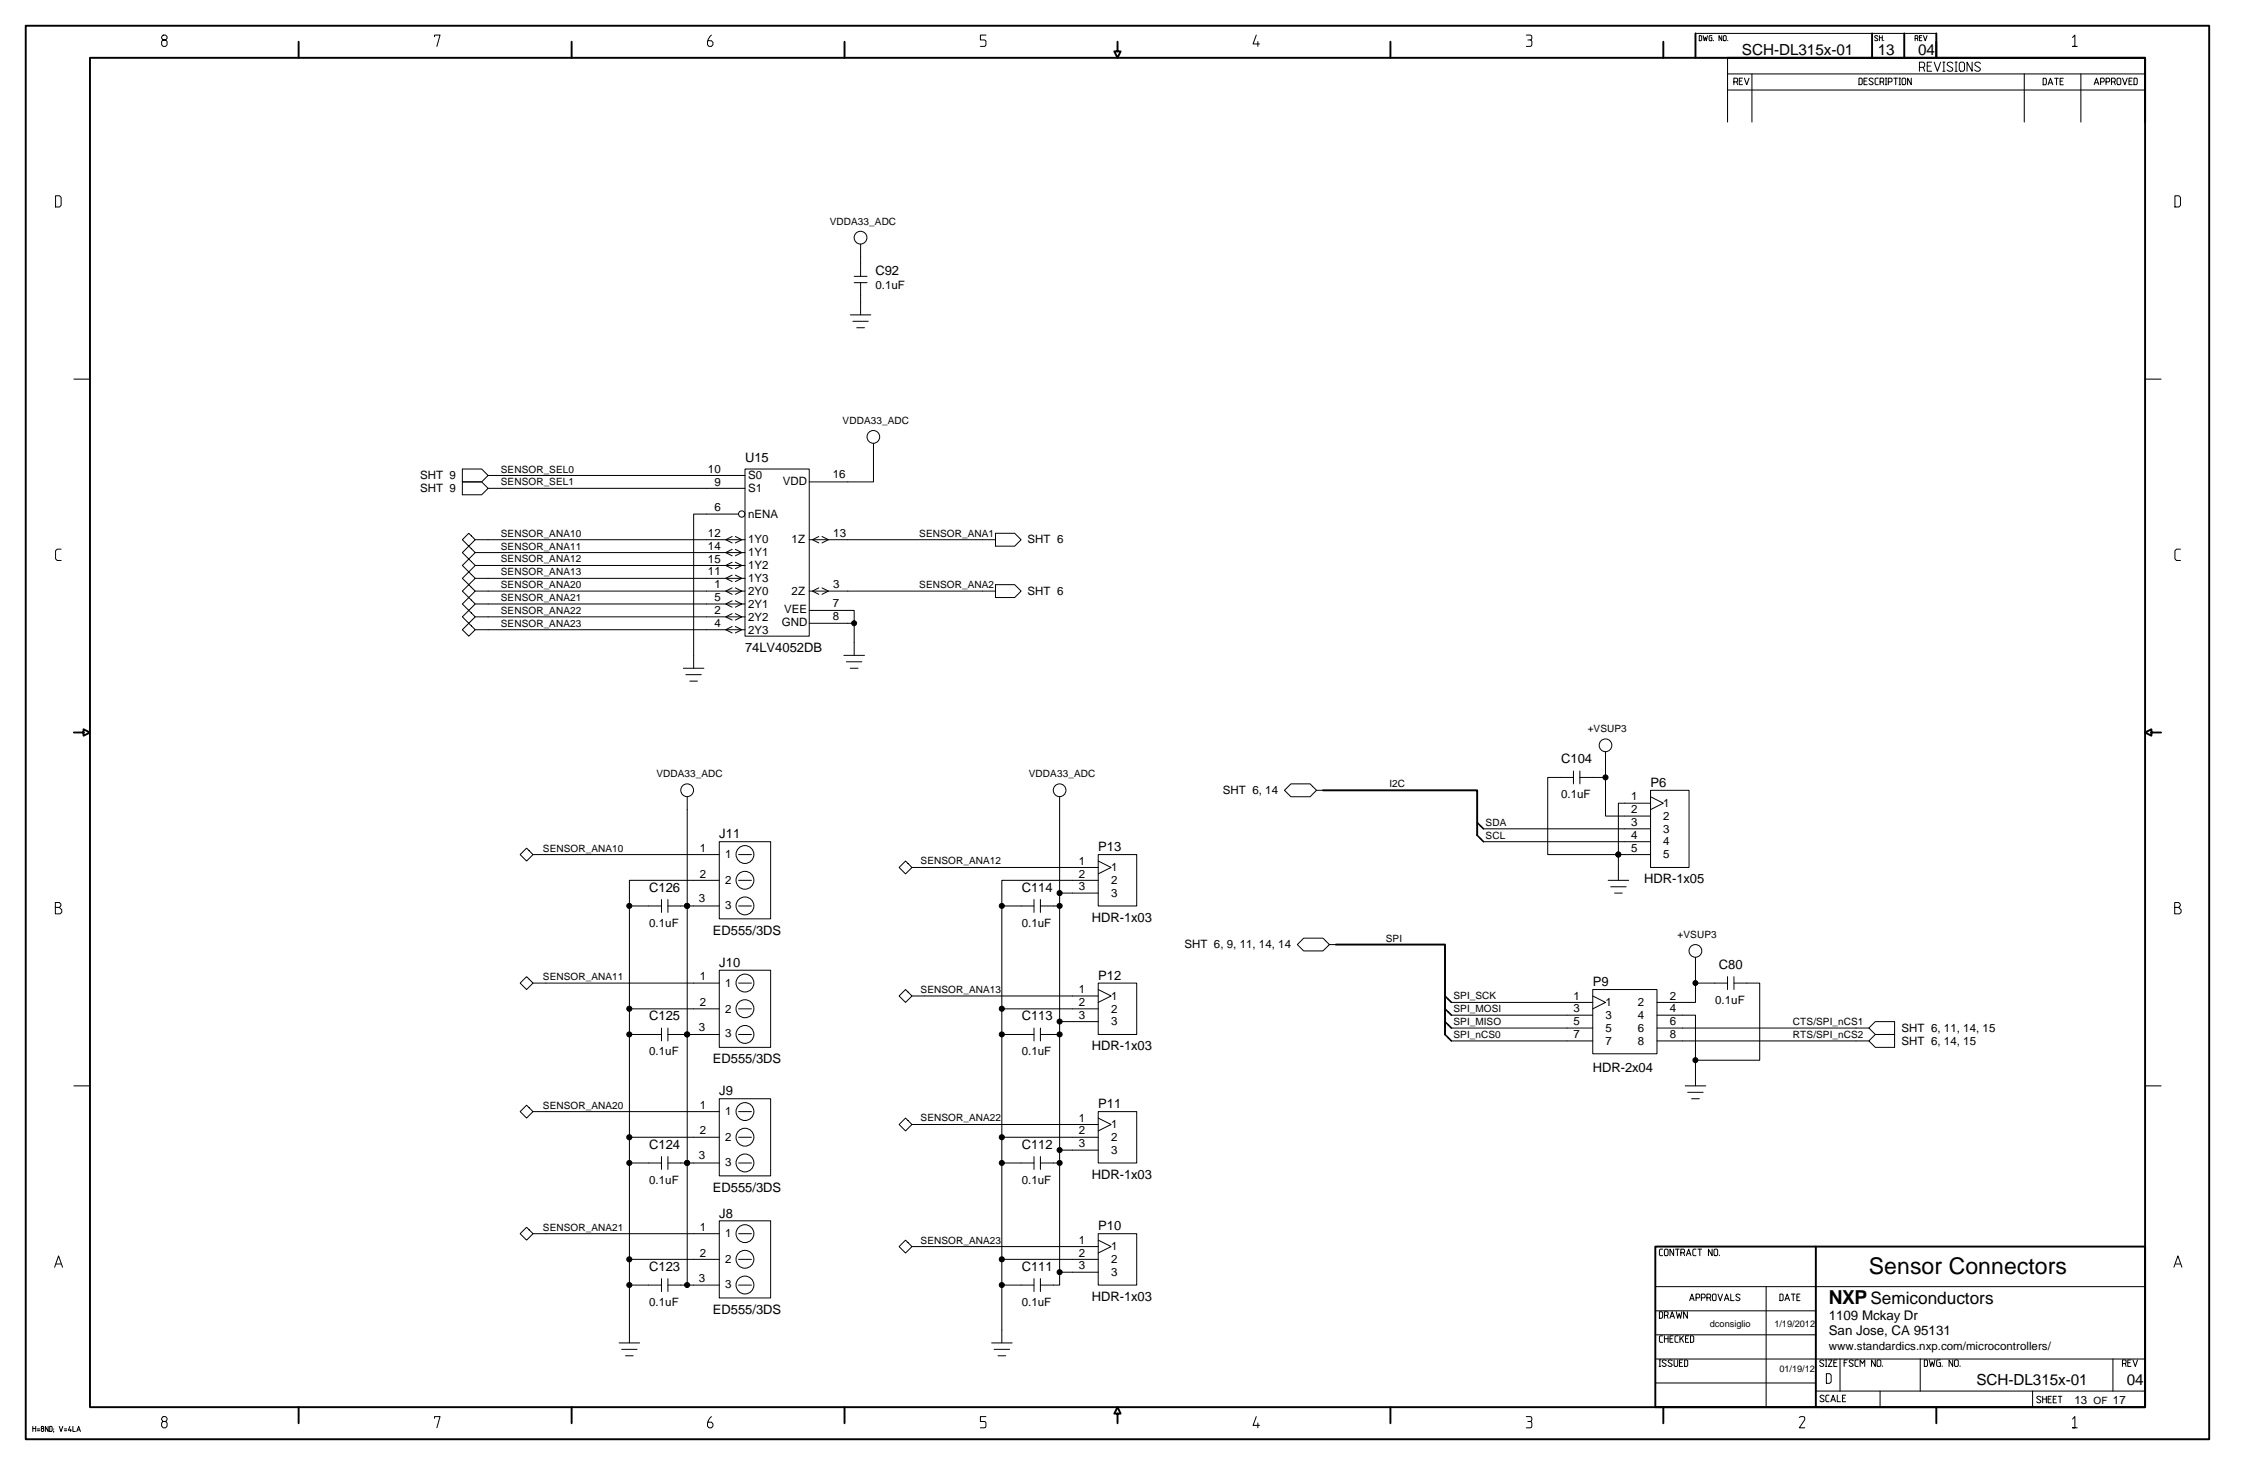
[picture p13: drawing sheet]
<svg xmlns="http://www.w3.org/2000/svg" width="432mm" height="279mm" viewBox="0 0 432 279" stroke-linecap="round" stroke-linejoin="round" font-family="sans-serif">
<defs><g id="words">
<text font-size="4.4" x="356.6" y="243">Sensor Connectors</text>
<text font-size="3.7" x="348.9" y="248.7">NXP</text>
<text font-size="3.3" x="356.9" y="248.8">Semiconductors</text>
<g font-size="2.9">
<text x="332.4" y="10.5">SCH-DL315x-01</text>
<text x="358.3" y="10.5">13</text>
<text x="366" y="10.5">04</text>
<text x="377.1" y="264.1">SCH-DL315x-01</text>
<text x="405.8" y="264.1">04</text>
</g>
<g font-size="2.5">
<text x="167" y="52.5">C92</text>
<text x="142.2" y="88.2">U15</text>
<text x="142.2" y="124.4">74LV4052DB</text>
<text x="297.9" y="145.5">C104</text>
<text x="314.9" y="150.1">P6</text>
<text x="137.2" y="159.9">J11</text>
<text x="209.5" y="162.3">P13</text>
<text x="123.9" y="170">C126</text>
<text x="194.9" y="170">C114</text>
<text x="313.7" y="168.5">HDR-1x05</text>
<text x="136" y="178.3">ED555/3DS</text>
<text x="208.3" y="175.8">HDR-1x03</text>
<text x="137.2" y="184.4">J10</text>
<text x="328" y="184.7">C80</text>
<text x="209.5" y="186.8">P12</text>
<text x="303.9" y="188.1">P9</text>
<text x="123.9" y="194.5">C125</text>
<text x="194.9" y="194.5">C113</text>
<text x="136" y="202.8">ED555/3DS</text>
<text x="208.3" y="200.3">HDR-1x03</text>
<text x="137.2" y="208.9">J9</text>
<text x="303.9" y="204.4">HDR-2x04</text>
<text x="209.5" y="211.3">P11</text>
<text x="123.9" y="219.1">C124</text>
<text x="194.9" y="219.1">C112</text>
<text x="136" y="227.3">ED555/3DS</text>
<text x="208.3" y="224.8">HDR-1x03</text>
<text x="137.2" y="232.2">J8</text>
<text x="209.5" y="234.6">P10</text>
<text x="123.9" y="242.3">C123</text>
<text x="194.9" y="242.3">C111</text>
<text x="136" y="250.6">ED555/3DS</text>
<text x="208.3" y="248.1">HDR-1x03</text>
<text x="348.9" y="251.8">1109 Mckay Dr</text>
<text x="348.9" y="254.7">San Jose, CA 95131</text>
</g>
<g font-size="2.2">
<text x="167" y="55.1">0.1uF</text>
<text x="80.2" y="91.4">SHT 9</text>
<text x="80.2" y="93.9">SHT 9</text>
<text x="135.1" y="90.1">10</text>
<text x="136.3" y="92.6">9</text>
<text x="142.8" y="93.9">S1</text>
<text x="142.8" y="91.4">S0</text>
<text x="149.4" y="92.5">VDD</text>
<text x="158.9" y="91.2">16</text>
<text x="136.3" y="97.5">6</text>
<text x="142.8" y="98.8">nENA</text>
<text x="135.1" y="107.3">15</text>
<text x="135.1" y="104.9">14</text>
<text x="135.1" y="102.4">12</text>
<text x="142.8" y="106.1">1Y1</text>
<text x="142.8" y="103.7">1Y0</text>
<text x="151" y="103.7">1Z</text>
<text x="159" y="102.4">13</text>
<text x="196.1" y="103.7">SHT 6</text>
<text x="135.1" y="109.7">11</text>
<text x="136.3" y="112.2">1</text>
<text x="142.8" y="113.5">2Y0</text>
<text x="142.8" y="111">1Y3</text>
<text x="142.8" y="108.6">1Y2</text>
<text x="151" y="113.5">2Z</text>
<text x="159" y="112.2">3</text>
<text x="196.1" y="113.5">SHT 6</text>
<text x="136.3" y="119.6">4</text>
<text x="136.3" y="117.1">2</text>
<text x="136.3" y="114.7">5</text>
<text x="142.8" y="118.4">2Y2</text>
<text x="142.8" y="115.9">2Y1</text>
<text x="149.2" y="119.4">GND</text>
<text x="149.6" y="117">VEE</text>
<text x="158.9" y="118.2">8</text>
<text x="158.9" y="115.7">7</text>
<text x="142.8" y="120.8">2Y3</text>
<text x="233.3" y="151.4">SHT 6, 14</text>
<text x="297.9" y="152.3">0.1uF</text>
<text x="311.3" y="152.7">1</text>
<text x="311.3" y="155.1">2</text>
<text x="317.4" y="153.9">1</text>
<text x="311.3" y="157.5">3</text>
<text x="311.3" y="160">4</text>
<text x="317.4" y="161.2">4</text>
<text x="317.4" y="158.8">3</text>
<text x="317.4" y="156.4">2</text>
<text x="133.6" y="167.4">2</text>
<text x="133.6" y="162.5">1</text>
<text x="138.3" y="163.7">1</text>
<text x="205.9" y="167.4">2</text>
<text x="205.9" y="164.9">1</text>
<text x="212" y="166.2">1</text>
<text x="311.3" y="162.5">5</text>
<text x="317.4" y="163.7">5</text>
<text x="133.3" y="172.1">3</text>
<text x="138.3" y="168.6">2</text>
<text x="138.3" y="173.4">3</text>
<text x="205.9" y="169.8">3</text>
<text x="212" y="171">3</text>
<text x="212" y="168.6">2</text>
<text x="123.9" y="176.8">0.1uF</text>
<text x="194.9" y="176.8">0.1uF</text>
<text x="226" y="180.9">SHT 6, 9, 11, 14, 14</text>
<text x="133.6" y="191.9">2</text>
<text x="133.6" y="187">1</text>
<text x="138.3" y="188.2">1</text>
<text x="205.9" y="189.4">1</text>
<text x="205.9" y="191.9">2</text>
<text x="212" y="190.7">1</text>
<text x="300.2" y="190.6">1</text>
<text x="306.3" y="191.9">1</text>
<text x="312.5" y="191.9">2</text>
<text x="318.6" y="190.6">2</text>
<text x="327.3" y="191.5">0.1uF</text>
<text x="133.3" y="196.6">3</text>
<text x="138.3" y="193.1">2</text>
<text x="138.3" y="197.9">3</text>
<text x="205.9" y="194.3">3</text>
<text x="212" y="195.6">3</text>
<text x="212" y="193.1">2</text>
<text x="300.2" y="193.1">3</text>
<text x="300.2" y="195.5">5</text>
<text x="300.2" y="198">7</text>
<text x="306.3" y="196.8">5</text>
<text x="306.3" y="194.3">3</text>
<text x="312.5" y="196.8">6</text>
<text x="312.5" y="194.3">4</text>
<text x="318.6" y="193.1">4</text>
<text x="318.6" y="195.5">6</text>
<text x="318.6" y="198">8</text>
<text x="362.8" y="196.8">SHT 6, 11, 14, 15</text>
<text x="123.9" y="201.3">0.1uF</text>
<text x="194.9" y="201.3">0.1uF</text>
<text x="306.3" y="199.2">7</text>
<text x="312.5" y="199.2">8</text>
<text x="362.8" y="199.2">SHT 6, 14, 15</text>
<text x="133.6" y="211.5">1</text>
<text x="138.3" y="212.7">1</text>
<text x="205.9" y="213.9">1</text>
<text x="212" y="215.2">1</text>
<text x="133.3" y="221.1">3</text>
<text x="133.6" y="216.4">2</text>
<text x="138.3" y="217.6">2</text>
<text x="205.9" y="216.4">2</text>
<text x="205.9" y="218.8">3</text>
<text x="212" y="220.1">3</text>
<text x="212" y="217.6">2</text>
<text x="123.9" y="225.8">0.1uF</text>
<text x="138.3" y="222.4">3</text>
<text x="194.9" y="225.8">0.1uF</text>
<text x="133.6" y="239.6">2</text>
<text x="133.6" y="234.8">1</text>
<text x="138.3" y="236">1</text>
<text x="205.9" y="237.2">1</text>
<text x="205.9" y="239.6">2</text>
<text x="212" y="238.5">1</text>
<text x="133.3" y="244.4">3</text>
<text x="138.3" y="240.9">2</text>
<text x="138.3" y="245.7">3</text>
<text x="205.9" y="242.1">3</text>
<text x="212" y="243.4">3</text>
<text x="212" y="240.9">2</text>
<text x="123.9" y="249.1">0.1uF</text>
<text x="194.9" y="249.1">0.1uF</text>
<text x="348.9" y="257.5">www.standardics.nxp.com/microcontrollers/</text>
<text x="395.8" y="267.7">13</text>
<text x="403.2" y="267.7">17</text>
</g>
<g font-size="1.9">
<text x="158.3" y="42.9">VDDA33_ADC</text>
<text x="160.8" y="80.9">VDDA33_ADC</text>
<text x="95.6" y="90.1">SENSOR_SEL0</text>
<text x="95.6" y="92.6">SENSOR_SEL1</text>
<text x="95.6" y="102.4">SENSOR_ANA10</text>
<text x="95.6" y="104.8">SENSOR_ANA11</text>
<text x="95.6" y="107.3">SENSOR_ANA12</text>
<text x="175.4" y="102.4">SENSOR_ANA1</text>
<text x="95.6" y="109.7">SENSOR_ANA13</text>
<text x="95.6" y="112.2">SENSOR_ANA20</text>
<text x="175.4" y="112.2">SENSOR_ANA2</text>
<text x="95.6" y="114.6">SENSOR_ANA21</text>
<text x="95.6" y="117.1">SENSOR_ANA22</text>
<text x="95.6" y="119.5">SENSOR_ANA23</text>
<text x="303" y="139.7">+VSUP3</text>
<text x="125.2" y="148.3">VDDA33_ADC</text>
<text x="196.3" y="148.3">VDDA33_ADC</text>
<text x="265.1" y="150.2">I2C</text>
<text x="283.5" y="157.5">SDA</text>
<text x="283.5" y="160">SCL</text>
<text x="103.6" y="162.4">SENSOR_ANA10</text>
<text x="175.7" y="164.9">SENSOR_ANA12</text>
<text x="264.4" y="179.6">SPI</text>
<text x="320.1" y="178.9">+VSUP3</text>
<text x="103.6" y="186.9">SENSOR_ANA11</text>
<text x="175.7" y="189.4">SENSOR_ANA13</text>
<text x="277.3" y="190.6">SPI_SCK</text>
<text x="277.3" y="193.1">SPI_MOSI</text>
<text x="277.3" y="195.5">SPI_MISO</text>
<text x="277.3" y="198">SPI_nCS0</text>
<text x="342.1" y="197.9">RTS/SPI_nCS2</text>
<text x="342.1" y="195.5">CTS/SPI_nCS1</text>
<text x="103.6" y="211.4">SENSOR_ANA20</text>
<text x="175.7" y="213.9">SENSOR_ANA22</text>
<text x="103.6" y="234.7">SENSOR_ANA21</text>
<text x="175.7" y="237.2">SENSOR_ANA23</text>
<text x="399.5" y="267.7">OF</text>
</g>
<g font-size="1.8">
<text x="326.3" y="253">dconsiglio</text>
<text x="338.6" y="253">1/19/2012</text>
<text x="339.5" y="261.6">01/19/12</text>
</g>
</g></defs>
<g fill="none" stroke="#000" stroke-width=".19">
<path d="M31.1 6.7l-.3 .3v.3l.3 .3h.5l.3 .3v.6l-.3 .3h-.5l-.3-.3v-.6l.3-.3h.5l.3-.3v-.3l-.3-.3zM82.9 7v-.3h1.1l-.6 2.1M135.7 6.7a2.04 2.04 0 0 0-.7 1.8l.3 .3h.4l.3-.3v-.4l-.3-.3h-.6M188.1 6.7h-1v.9h.7l.3 .3-.1 .8-.9 .1M239.7 6.7l-.6 1.7h1.2M240 7.9v.9M291.2 6.7h.8a.55 .55 0 0 1 .2 .8l-.2 .1M291.5 7.6l.7 .1 .1 .8-.3 .3h-.8M324.2 6.8h.4l.1 .1v.7l-.1 .2h-.4zM325 6.8l.2 1 .2-.7 .2 .7 .2-1M326.6 6.8h-.4l-.1 .1 .1 .9h.4v-.6h-.1M326.9 7.7v.1"/>
<path d="M328.5 6.8v1l-.5-1v1M329 6.8h.2l.2 .1v.7l-.2 .2h-.2l-.2-.2v-.7zM329.7 7.7v.1M330.8 15.6h.6l.2-.1v-.4l-.2-.2h-.6v1.3M331.4 15.6l.2 .6M331.9 15.5h.4M332.5 14.9h-.6v1.3h.6M332.8 14.9l.5 1.3 .4-1.3M354.7 14.9h.5l.1 .2v.9l-.1 .2h-.5zM355.7 15.5h.4M356.3 14.9h-.6v1.3h.6M357.4 15.1a.47 .47 0 0 0-.8 .1l.7 .5v.3a.49 .49 0 0 1-.7 0"/>
<path d="M358.3 6.9l-.2-.1-.3 .1v.2l.5 .5-.2 .2-.4-.2M358.4 14.9h-.5l-.1 .2v.9l.1 .2h.5M358.6 6.8v1M358.6 7.2h.6M358.7 15.6h.6l.1-.1v-.4l-.1-.2h-.6v1.3M359.2 6.8v1M359.3 15.6l.1 .6M359.4 7.7v.1M359.7 16.2h.3M359.7 14.9h.3M359.9 14.9v1.3M360.3 15.6h.5l.2-.1v-.4l-.2-.2h-.5v1.3"/>
<path d="M361.4 14.9h.7M361.7 14.9v1.3M362.4 16.2h.2M362.4 14.9h.2M362.5 14.9v1.3M363.1 14.9h.4l.1 .2v.9l-.1 .2h-.4l-.2-.2v-.9zM364.7 14.9v1.3l-.7-1.3v1.3M365.4 7.3h.4l.2-.1-.2-.4h-.4v1M365.8 7.3l.2 .5M366.2 12.8h.8l.2-.2v-.5l-.2-.2h-.8v1.7M366.2 7.2h.4M366.7 6.8h-.5v1h.5"/>
<path d="M367 12.8l.2 .8M367 6.8l.3 1 .4-1M367.7 12.6h.6M368.6 11.9h-.9v1.7h.9M369.1 11.9l.6 1.7 .6-1.7M369.5 6.4h-46v4.6h46M370.7 13.6h.4M370.7 11.9h.4M370.9 11.9v1.7M372.6 12.1a.62 .62 0 0 0-1.1 .1l.1 .3 .9 .5 .1 .2-.1 .3a.7 .7 0 0 1-1-.2M373 13.6h.4M373 11.9h.4"/>
<path d="M373.2 11.9v1.7M374.1 11.9h.5l.2 .2v1.2l-.2 .3h-.5l-.3-.3v-1.2zM376.3 11.9v1.7l-1-1.7v1.7M377.9 12.1a.62 .62 0 0 0-1.1 .1l.1 .3 .9 .5 .1 .2-.1 .3a.68 .68 0 0 1-1-.2M389.8 14.9h.5l.2 .2v.9l-.2 .2h-.5zM390.8 16.2l.4-1.3 .5 1.3M391 15.8h.5M392 14.9h.7M392.4 14.9v1.3M393.1 15.5h.4M393.7 14.9h-.6v1.3h.6M395.5 7.2l.4-.5v2.1h-.4h.9"/>
<path d="M399.6 16.2l.4-1.3 .5 1.3M399.8 15.8h.5M400.8 15.6h.5l.2-.1v-.4l-.2-.2h-.5v1.3M401.8 15.6h.6l.1-.1v-.4l-.1-.2h-.6v1.3M402.9 15.6h.5l.2-.1v-.4l-.2-.2h-.5v1.3M403.4 15.6l.2 .6M404.1 14.9h.4l.2 .2v.9l-.2 .2h-.4l-.2-.2v-.9zM405 14.9l.4 1.3 .5-1.3M406.2 15.5h.5M406.8 14.9h-.6v1.3h.6M407.2 14.9h.4l.2 .2v.9l-.2 .2h-.4zM10.6 37.3h.8l.3 .4v1.5l-.3 .3h-.8z"/>
<path d="M415 37.3h.8l.3 .4v1.5l-.3 .3h-.8zM163 52.7h2.4M163 53.9h2.4M164.2 46.6v6.1M164.2 53.9v6.1M162.2 60h4M162.7 61.3h3M163.5 62.5h1.5M88.2 89.5h3.7l1.2 1.2-1.2 1.2h-3.7h3.7l1.2 1.2-1.2 1.3h-3.7zM93.1 93.1h49.1M93.1 90.7h49.1M140.9 98h-8.5v29.4"/>
<path d="M142.2 89.5h12.2v31.8h-12.2zM166.7 84.6v7.3h-12.3M11.7 104.7h-.8l-.3 .4v1.5l.3 .3h.8M88.2 102.9l1.3-1.2 1.2 1.2-1.2 1.3zM88.2 107.8l1.3-1.2 1.2 1.2-1.2 1.3zM88.2 110.3l1.3-1.2 1.2 1.2-1.2 1.2zM88.2 112.7l1.3-1.2 1.2 1.2-1.2 1.3zM88.2 115.2l1.3-1.2 1.2 1.2-1.2 1.2zM88.2 117.6l1.3-1.2 1.2 1.2-1.2 1.3zM88.2 105.4l1.3-1.2 1.2 1.2-1.2 1.2zM90.7 102.9h51.5M90.7 112.7h51.5"/>
<path d="M90.7 105.4h51.5M90.7 107.8h51.5M90.7 110.3h51.5M90.7 115.2h51.5M90.7 117.6h51.5M139.7 119.5l-1.2 .6 1.2 .6M139.7 117l-1.2 .6 1.2 .7M139.7 114.6l-1.2 .6 1.2 .6M139.7 112.1l-1.2 .6 1.2 .6M139.7 109.7l-1.2 .6 1.2 .6M139.7 107.2l-1.2 .6 1.2 .7M139.7 104.8l-1.2 .6 1.2 .6"/>
<path d="M139.7 102.3l-1.2 .6 1.2 .6M140.3 119.5l1.2 .6-1.2 .6M140.3 117l1.2 .6-1.2 .7M140.3 114.6l1.2 .6-1.2 .6M140.3 112.1l1.2 .6-1.2 .6M140.3 109.7l1.2 .6-1.2 .6M140.3 107.2l1.2 .6-1.2 .7M140.3 104.8l1.2 .6-1.2 .6M140.3 102.3l1.2 .6-1.2 .6M154.4 116.4h8.6v8.6M154.4 102.9h35.5M154.4 112.7h35.5"/>
<path d="M156.2 112.1l-1.2 .6 1.2 .6M156.2 102.3l-1.2 .6 1.2 .6M156.8 112.1l1.3 .6-1.3 .6M156.8 102.3l1.3 .6-1.3 .6M163 118.9h-8.6M189.9 111.5h3.7l1.2 1.2-1.2 1.3h-3.7zM189.9 101.7h3.7l1.2 1.2-1.2 1.3h-3.7zM416.1 104.7h-.8l-.3 .4v1.5l.3 .3h.8M88.2 120.1l1.3-1.2 1.2 1.2-1.2 1.2zM90.7 120.1h51.5M130.4 127.4h3.9M130.9 128.7h2.9"/>
<path d="M131.6 129.9h1.5M161 125h4M161.5 126.2h2.9M162.2 127.4h1.5M131.1 152v93.1M202.2 152v93.1h-3.7M246.3 149.5h3.7l1.2 1.2-1.2 1.3h-3.7l-1.2-1.3zM251.2 150.7h1.2M283.1 158.1h31.8M300.2 148.3h-4.9v14.7h19.6M300.2 147v2.5M301.5 147v2.5"/>
<path d="M306.3 143.4v12.2h8.6M306.3 148.3h-4.8M314.9 150.7h7.4v14.7h-7.4zM314.9 152l2.5 1.2-2.5 1.2M314.9 153.2h-6.1v14.7M10.6 173.1h.7l.3-.4v-.3l-.3-.3h-.7v2.2h.9l.3-.3v-.5l-.5-.4M99.3 163l1.2-1.2 1.2 1.2-1.2 1.2zM101.7 163h35.5M120.1 172.8h6.1M126.2 171.6v2.4M127.4 172.8h9.8M127.4 171.6v2.4"/>
<path d="M137.2 167.9h-17.1v88.2M137.2 160.5h9.8v14.7h-9.8zM140.9 172.8h2.5M140.9 163h2.5M140.9 167.9h2.5M171.6 165.4l1.2-1.2 1.2 1.2-1.2 1.3zM191.2 172.8h6.1M197.3 171.6v2.4M198.5 171.6v2.4M198.5 172.8h3.7M209.5 163h7.4v9.8h-7.4zM209.5 164.2l2.5 1.2-2.5 1.3"/>
<path d="M209.6 167.9h-18.4v88.2M209.6 170.3h-7.4M209.6 165.4h-35.6M248.8 178.9h3.6l1.3 1.2-1.3 1.3h-3.6l-1.3-1.3zM283.1 160.5h31.8M306.9 167.9h3.9M307.3 169.1h3M308.1 170.3h1.4M415 173.1h.7l.3-.4v-.3l-.3-.3h-.7v2.2h.9l.3-.3v-.5l-.5-.4M99.3 187.5l1.2-1.2 1.2 1.2-1.2 1.2zM101.7 187.5h35.5M120.1 197.3h6.1"/>
<path d="M126.2 196.1v2.4M127.4 196.1v2.4M137.2 192.4h-17.1M137.2 185h9.8v14.7h-9.8zM137.2 197.3h-9.8M140.9 192.4h2.5M140.9 197.3h2.5M140.9 187.5h2.5M171.6 189.9l1.2-1.2 1.2 1.2-1.2 1.3zM174 189.9h35.6M191.2 192.4h18.4M191.2 197.3h6.1"/>
<path d="M197.3 196.1v2.4M198.5 196.1v2.4M198.5 197.3h3.7M202.2 194.8h7.4M209.5 187.5h7.4v9.8h-7.4zM209.5 188.7l2.5 1.2-2.5 1.3M253.7 180.1h1.2M276.9 191.2h27M276.9 193.6h27M276.9 196.1h27M276.9 198.5h27M303.9 188.7h12.3v12.3h-12.3z"/>
<path d="M303.9 189.9l2.4 1.3-2.4 1.2M316.2 193.6h7.3v13.5M323.5 182.6v8.6h-7.3M323.5 187.5h6.1M329.6 186.3v2.4M330.9 186.3v2.4M330.9 187.5h4.9v14.7h-12.3M356.6 196.1l1.2-1.3h3.7v4.9h-3.7l-1.2-1.2 1.2-1.2h3.7h-3.7zM356.6 196.1h-40.4M356.6 198.5h-40.4M99.3 212l1.2-1.2 1.2 1.2-1.2 1.2zM101.7 212h35.5"/>
<path d="M120.1 216.9h17.1M137.2 209.6h9.8v14.7h-9.8zM140.9 216.9h2.5M140.9 212h2.5M171.6 214.5l1.2-1.3 1.2 1.3-1.2 1.2zM174 214.5h35.6M191.2 216.9h18.4M202.2 219.4h7.4M209.5 212h7.4v9.8h-7.4zM209.5 213.2l2.5 1.3-2.5 1.2M321.5 207.1h4M322 208.3h3"/>
<path d="M322.8 209.5h1.5M99.3 235.3l1.2-1.2 1.2 1.2-1.2 1.2zM101.7 235.3h35.5M120.1 221.8h6.1M126.2 220.6v2.4M127.4 221.8h9.8M127.4 220.6v2.4M137.2 232.8h9.8v14.7h-9.8zM140.9 221.8h2.5M140.9 235.3h2.5M171.6 237.7l1.2-1.2 1.2 1.2-1.2 1.3zM174 237.7h35.6"/>
<path d="M191.2 221.8h6.1M197.3 220.6v2.4M198.5 220.6v2.4M198.5 221.8h3.7M209.5 235.3h7.4v9.8h-7.4zM209.5 236.5l2.5 1.2-2.5 1.3M317.2 238.2h-.4l-.2 .2v.9l.2 .2h.4M317.8 238.2h.3l.2 .2v.9l-.2 .2h-.3l-.2-.2v-.9zM319.3 238.2v1.3l-.7-1.3v1.3M319.7 238.2h.7M320.1 238.2v1.3M320.7 238.9h.5l.2-.1v-.4l-.2-.2h-.5v1.3"/>
<path d="M321.2 238.9l.2 .6M321.8 239.5l.4-1.3 .4 1.3M321.9 239.1h.6M323.6 238.2h-.4l-.2 .2v.9l.2 .2h.4M324 238.2h.7M324.3 238.2v1.3M326.7 238.2v1.3l-.7-1.3v1.3M327.2 238.2h.4l.1 .2v.9l-.1 .2h-.4l-.2-.2v-.9zM328.1 239.4v.1M10.4 241.7l.8-2.2 .7 2.2M10.7 241.1h.9M118.1 256.1h3.9"/>
<path d="M118.6 257.3h3M119.4 258.6h1.4M120.1 240.2h17.1M120.1 245.1h6.1M126.2 243.9v2.4M127.4 245.1h9.8M127.4 243.9v2.4M140.9 240.2h2.5M140.9 245.1h2.5M189.2 256.1h3.9M189.7 257.3h2.9M190.4 258.6h1.5"/>
<path d="M191.2 240.2h18.4M191.2 245.1h6.1M197.3 243.9v2.4M198.5 243.9v2.4M202.2 242.6h7.4M316.6 259.4h.3M316.6 250.2h.5l.1 .1v.9l-.1 .2h-.5zM316.7 259.4v1.2M317.2 254.8h-.4l-.2 .1v.9l.2 .2h.4M317.6 254.8v1.2M317.6 255.3h.7M317.6 250.9h.5l.2-.2v-.4l-.2-.1h-.5v1.2"/>
<path d="M317.9 259.5a.47 .47 0 0 0-.8 .1l.7 .6 .1 .1-.1 .2a.47 .47 0 0 1-.7-.1M318.1 250.9l.2 .5M318.3 254.8v1.2M318.6 255.3h.5M318.6 251.4l.5-1.2 .4 1.2M318.8 251h.5M319.1 259.5a.47 .47 0 0 0-.8 .1l.7 .6v.3a.49 .49 0 0 1-.7-.1M319.2 254.8h-.6v1.2h.6M319.4 259.4v1l.2 .2h.4l.1-.2v-1M319.8 250.2l.3 1.2 .3-.9 .3 .9 .2-1.2M320.2 254.8h-.4l-.2 .1v.9l.2 .2h.4M320.5 259.9h.4"/>
<path d="M320.5 254.8v1.2M320.8 255.2l.4 .8M321.1 259.4h-.6v1.2h.6M321.2 254.8l-.7 .7M321.4 259.4h.5l.1 .1v.9l-.1 .2h-.5zM321.6 255.3h.4M322 250.2v1.2l-.8-1.2v1.2M322.2 254.8h-.6v1.2h.6M322.4 248.1l.4-1.3 .5 1.3M322.6 254.8h.4l.2 .1v.9l-.2 .2h-.4zM322.6 247.7h.5M323.6 247.5h.5l.2-.1v-.4l-.2-.2h-.5v1.3"/>
<path d="M324.6 247.5h.6l.2-.1v-.4l-.2-.2h-.6v1.3M325.7 247.5h.5l.2-.1v-.4l-.2-.2h-.5v1.3M326.2 247.5l.2 .6M326.9 246.8h.4l.1 .2v.9l-.1 .2h-.4l-.2-.2v-.9zM327.8 246.8l.4 1.3 .5-1.3M329 248.1l.5-1.3 .4 1.3M329.2 247.7h.5M330.2 246.8v1.3h.7M332 247a.47 .47 0 0 0-.8 .1l.8 .7-.3 .3-.5-.2M337 245.4v23M339.6 246.8h.5l.1 .2v.9l-.1 .2h-.5zM340.6 248.1l.4-1.3 .5 1.3"/>
<path d="M340.7 247.7h.6M341.8 246.8h.7M342.2 246.8v1.3M342.9 247.4h.4M343.5 246.8h-.6v1.3h.6M348 259.5a.47 .47 0 0 0-.8 .1l.8 .7-.3 .3-.5-.2M348.3 259.4h.3M348.4 259.4v1.2M348.8 259.4h.8l-.8 1.2h.8M349.9 259.9h.5M350.5 259.4h-.6v1.2h.6M351.9 259.9h.4"/>
<path d="M352.5 259.4h-.6v1.2M353.6 259.5a.47 .47 0 0 0-.8 .1l.8 .7a.45 .45 0 0 1-.3 .3 .45 .45 0 0 1-.5-.2M354.6 259.4h-.5l-.2 .1v.9l.2 .2h.5M357.8 259.4v1.2l-.7-1.2v1.2M358.3 259.4h.4l.2 .1v.9l-.2 .2h-.4l-.1-.2v-.9zM367.2 259.4h.4l.2 .1v.9l-.2 .2h-.4zM368.1 259.4l.3 1.2 .3-.9 .3 .9 .2-1.2M370.2 259.4h-.5l-.2 .1v.9l.2 .2h.5v-.7h-.2M372.6 259.4v1.2l-.7-1.2v1.2M373.1 259.4h.4l.2 .1v.9l-.2 .2h-.4l-.2-.2v-.9zM406 259.9h.4M406.6 259.4h-.6v1.2h.6"/>
<path d="M407 259.4l.4 1.2 .5-1.2M414.8 241.7l.8-2.2 .7 2.2M415.1 241.1h.9M6.3 272v1M6.3 272.4h.5M6.8 272v1M7.1 272.9h.5M7.1 272.5h.5M8 272l-.1 .3 .4 .3-.1 .4h-.2l-.1-.4 .3-.2 .1-.2zM9.2 272v1l-.5-1v1M9.5 272l.4 .2v.7l-.1 .1h-.3zM10.2 272.9v.2"/>
<path d="M10.2 272.5v.1M11.3 272l.3 1 .4-1M12.3 272.9h.4M12.3 272.5h.4M13.3 272l-.2 .8h.5M13.5 272.6v.4M13.9 272v1h.5M14.6 273l.4-1 .3 1M14.8 272.7h.4M31.1 270.2l-.3 .3v.3l.3 .3h.5l.3 .3v.6l-.3 .3h-.5l-.3-.3v-.6l.3-.3h.5l.3-.3v-.3l-.3-.3zM82.9 270.5v-.3h1.1l-.6 2.1M135.7 270.2a2.03 2.03 0 0 0-.7 1.8l.3 .3h.4l.3-.3v-.4l-.3-.4h-.6"/>
<path d="M188.1 270.2h-1v.9h.7l.3 .3-.1 .8-.9 .1M239.7 270.2l-.6 1.6h1.2M240 271.4v.9M291.2 270.2h.8a.5 .5 0 0 1 .3 .4 .5 .5 0 0 1-.3 .5M291.5 271.1l.7 .1 .1 .8-.1 .2-.2 .1h-.8M316.6 260.6h.3M343.3 270.3l.3-.1h.5l.2 .1 .1 .2v.3l-1.1 1.5h1.1M348.1 266.3a.47 .47 0 0 0-.8 .1l.8 .7a.45 .45 0 0 1-.8 0M348.3 260.6h.3M348.5 262h.6l.3 .3v1.2l-.3 .3h-.6zM349 266.1h-.4l-.2 .2v.8l.2 .2h.4M349.3 267.3l.5-1.2 .4 1.2"/>
<path d="M349.5 267h.6M350.6 266.1v1.2h.6M351.6 266.6h.4M352.2 266.1h-.6v1.2h.6M354.9 260.6v-1.2l.5 .7 .4-.7v1.2M359.2 260.5v.1M370.6 260.5v.1M374 260.5v.1M389.4 266.5l-.5-.2-.3 .3 .7 .5 .1 .2-.1 .1a.47 .47 0 0 1-.7-.1M389.8 266.3v1.2M389.8 266.8h.7M390.5 266.3v1.2"/>
<path d="M390.8 266.8h.4M391.4 266.3h-.6v1.2h.6M391.8 266.8h.4M392.4 266.3h-.6v1.2h.6M392.7 266.3h.7M393.1 266.3v1.2M395.5 270.6l.4-.4v2.1h-.4h.9M405 260.1h.5l.2-.2v-.4l-.2-.1h-.5v1.2M405.5 260.1l.2 .5"/>
<circle cx="164.2" cy="45.3" r="1.22"/>
<circle cx="141.5" cy="98" r=".61"/>
<circle cx="166.6" cy="83.3" r="1.21"/>
<circle cx="131.1" cy="150.7" r="1.22"/>
<circle cx="202.2" cy="150.7" r="1.21"/>
<circle cx="306.3" cy="142.1" r="1.21"/>
<circle cx="142.1" cy="163" r="1.7"/>
<circle cx="142.1" cy="167.9" r="1.7"/>
<circle cx="142.1" cy="172.8" r="1.7"/>
<circle cx="142.1" cy="192.4" r="1.71"/>
<circle cx="142.1" cy="187.5" r="1.7"/>
<circle cx="142.1" cy="197.3" r="1.7"/>
<circle cx="323.5" cy="181.4" r="1.21"/>
<circle cx="142.1" cy="216.9" r="1.7"/>
<circle cx="142.1" cy="212" r="1.7"/>
<circle cx="142.1" cy="235.3" r="1.7"/>
<circle cx="142.1" cy="221.8" r="1.7"/>
<circle cx="142.1" cy="240.2" r="1.7"/>
<circle cx="142.1" cy="245.1" r="1.7"/>
</g>
<g fill="#000" stroke="#000" stroke-width=".19">
<circle cx="163" cy="118.9" r=".48"/>
<circle cx="306.4" cy="148.3" r=".48"/>
<circle cx="120.1" cy="172.8" r=".48"/>
<circle cx="131.1" cy="172.8" r=".48"/>
<circle cx="191.2" cy="172.8" r=".48"/>
<circle cx="202.2" cy="170.3" r=".49"/>
<circle cx="202.2" cy="172.8" r=".48"/>
<circle cx="308.8" cy="163" r=".48"/>
<circle cx="120.1" cy="192.4" r=".49"/>
<circle cx="120.1" cy="197.3" r=".48"/>
<circle cx="131.1" cy="197.3" r=".48"/>
<circle cx="191.2" cy="192.4" r=".49"/>
<circle cx="191.2" cy="197.3" r=".48"/>
<circle cx="202.2" cy="194.8" r=".48"/>
<circle cx="202.2" cy="197.3" r=".48"/>
<circle cx="323.5" cy="187.5" r=".48"/>
<circle cx="120.1" cy="216.9" r=".49"/>
<circle cx="191.2" cy="216.9" r=".49"/>
<circle cx="202.2" cy="219.3" r=".48"/>
<circle cx="323.5" cy="202.2" r=".48"/>
<circle cx="120.1" cy="221.8" r=".48"/>
<circle cx="131.1" cy="221.8" r=".48"/>
<circle cx="191.2" cy="221.8" r=".48"/>
<circle cx="202.2" cy="221.8" r=".48"/>
<circle cx="120.1" cy="240.2" r=".49"/>
<circle cx="120.1" cy="245.1" r=".48"/>
<circle cx="131.1" cy="245.1" r=".48"/>
<circle cx="191.2" cy="240.2" r=".49"/>
<circle cx="191.2" cy="245.1" r=".48"/>
<circle cx="202.2" cy="242.6" r=".48"/>
</g>
<g fill="none" stroke="#000" stroke-width=".37">
<path d="M4.9 4.9h416.6v269.6h-416.6zM17.2 11h392.1v257.4h-392.1zM57 8v3M109.1 8v3M161.1 8v3M213.2 8v1.8h-.6l.6 1.2 .6-1.2h-.6M265.3 8v3M317.4 8v3M323.5 6.4v4.6M329.6 11h79.7v12.3M357.2 6.4v4.6M363.3 6.4v4.6"/>
<path d="M369.5 6.4v4.6M14.1 139.7h1.8v.6l1.3-.6-1.3-.6v.6M410.5 139.7v.6l-1.2-.6 1.2-.6v.6h1.8M252.4 150.7h29.5v8.6M254.9 180.1h20.8v17.2M315.8 237.7h93.5v30.7h-93.5zM346.5 237.7v30.7M57 268.4v3M109.1 268.4v3M161.1 268.4v3M213.2 269.6h-.6l.6-1.2 .6 1.2h-.6v1.8M265.3 268.4v3"/>
<path d="M317.4 268.4v3M369.5 268.4v3"/>
</g>
<g fill="none" stroke="#000" stroke-width=".2">
<path d="M329.6 11v12.3M329.6 17.2h79.7M329.6 14.1h79.7M334.3 14.1v9.2M386.2 14.1v9.2M397 14.1v9.2M14.1 72.3h3.1M409.3 72.3h3M14.1 207.1h3.1M409.3 207.1h3M315.8 245.4h93.5M315.8 254.6h30.7"/>
<path d="M315.8 250h30.7M315.8 259.2h93.5M351.1 259.2v6.1M366.4 259.2v6.1M403.2 259.2v6.1M315.8 263.8h30.7M346.5 265.3h62.8M358.7 265.3v3.1M387.8 265.3v3.1"/>
</g>
<path d="M281.9 156.9l.6 .6M281.9 159.3l.6 .6M275.7 189.9l.6 .7M275.7 192.4l.6 .6M275.7 194.8l.6 .7M275.7 197.3l.6 .6" fill="none" stroke="#000" stroke-width=".29"/>
<path d="M282.5 157.5l.6 .6M282.5 159.9l.6 .6M276.3 190.6l.6 .6M276.3 193l.6 .6M276.3 195.5l.6 .6M276.3 197.9l.6 .6" fill="none" stroke="#000" stroke-width=".32"/>
<use href="#words"/>
</svg>
